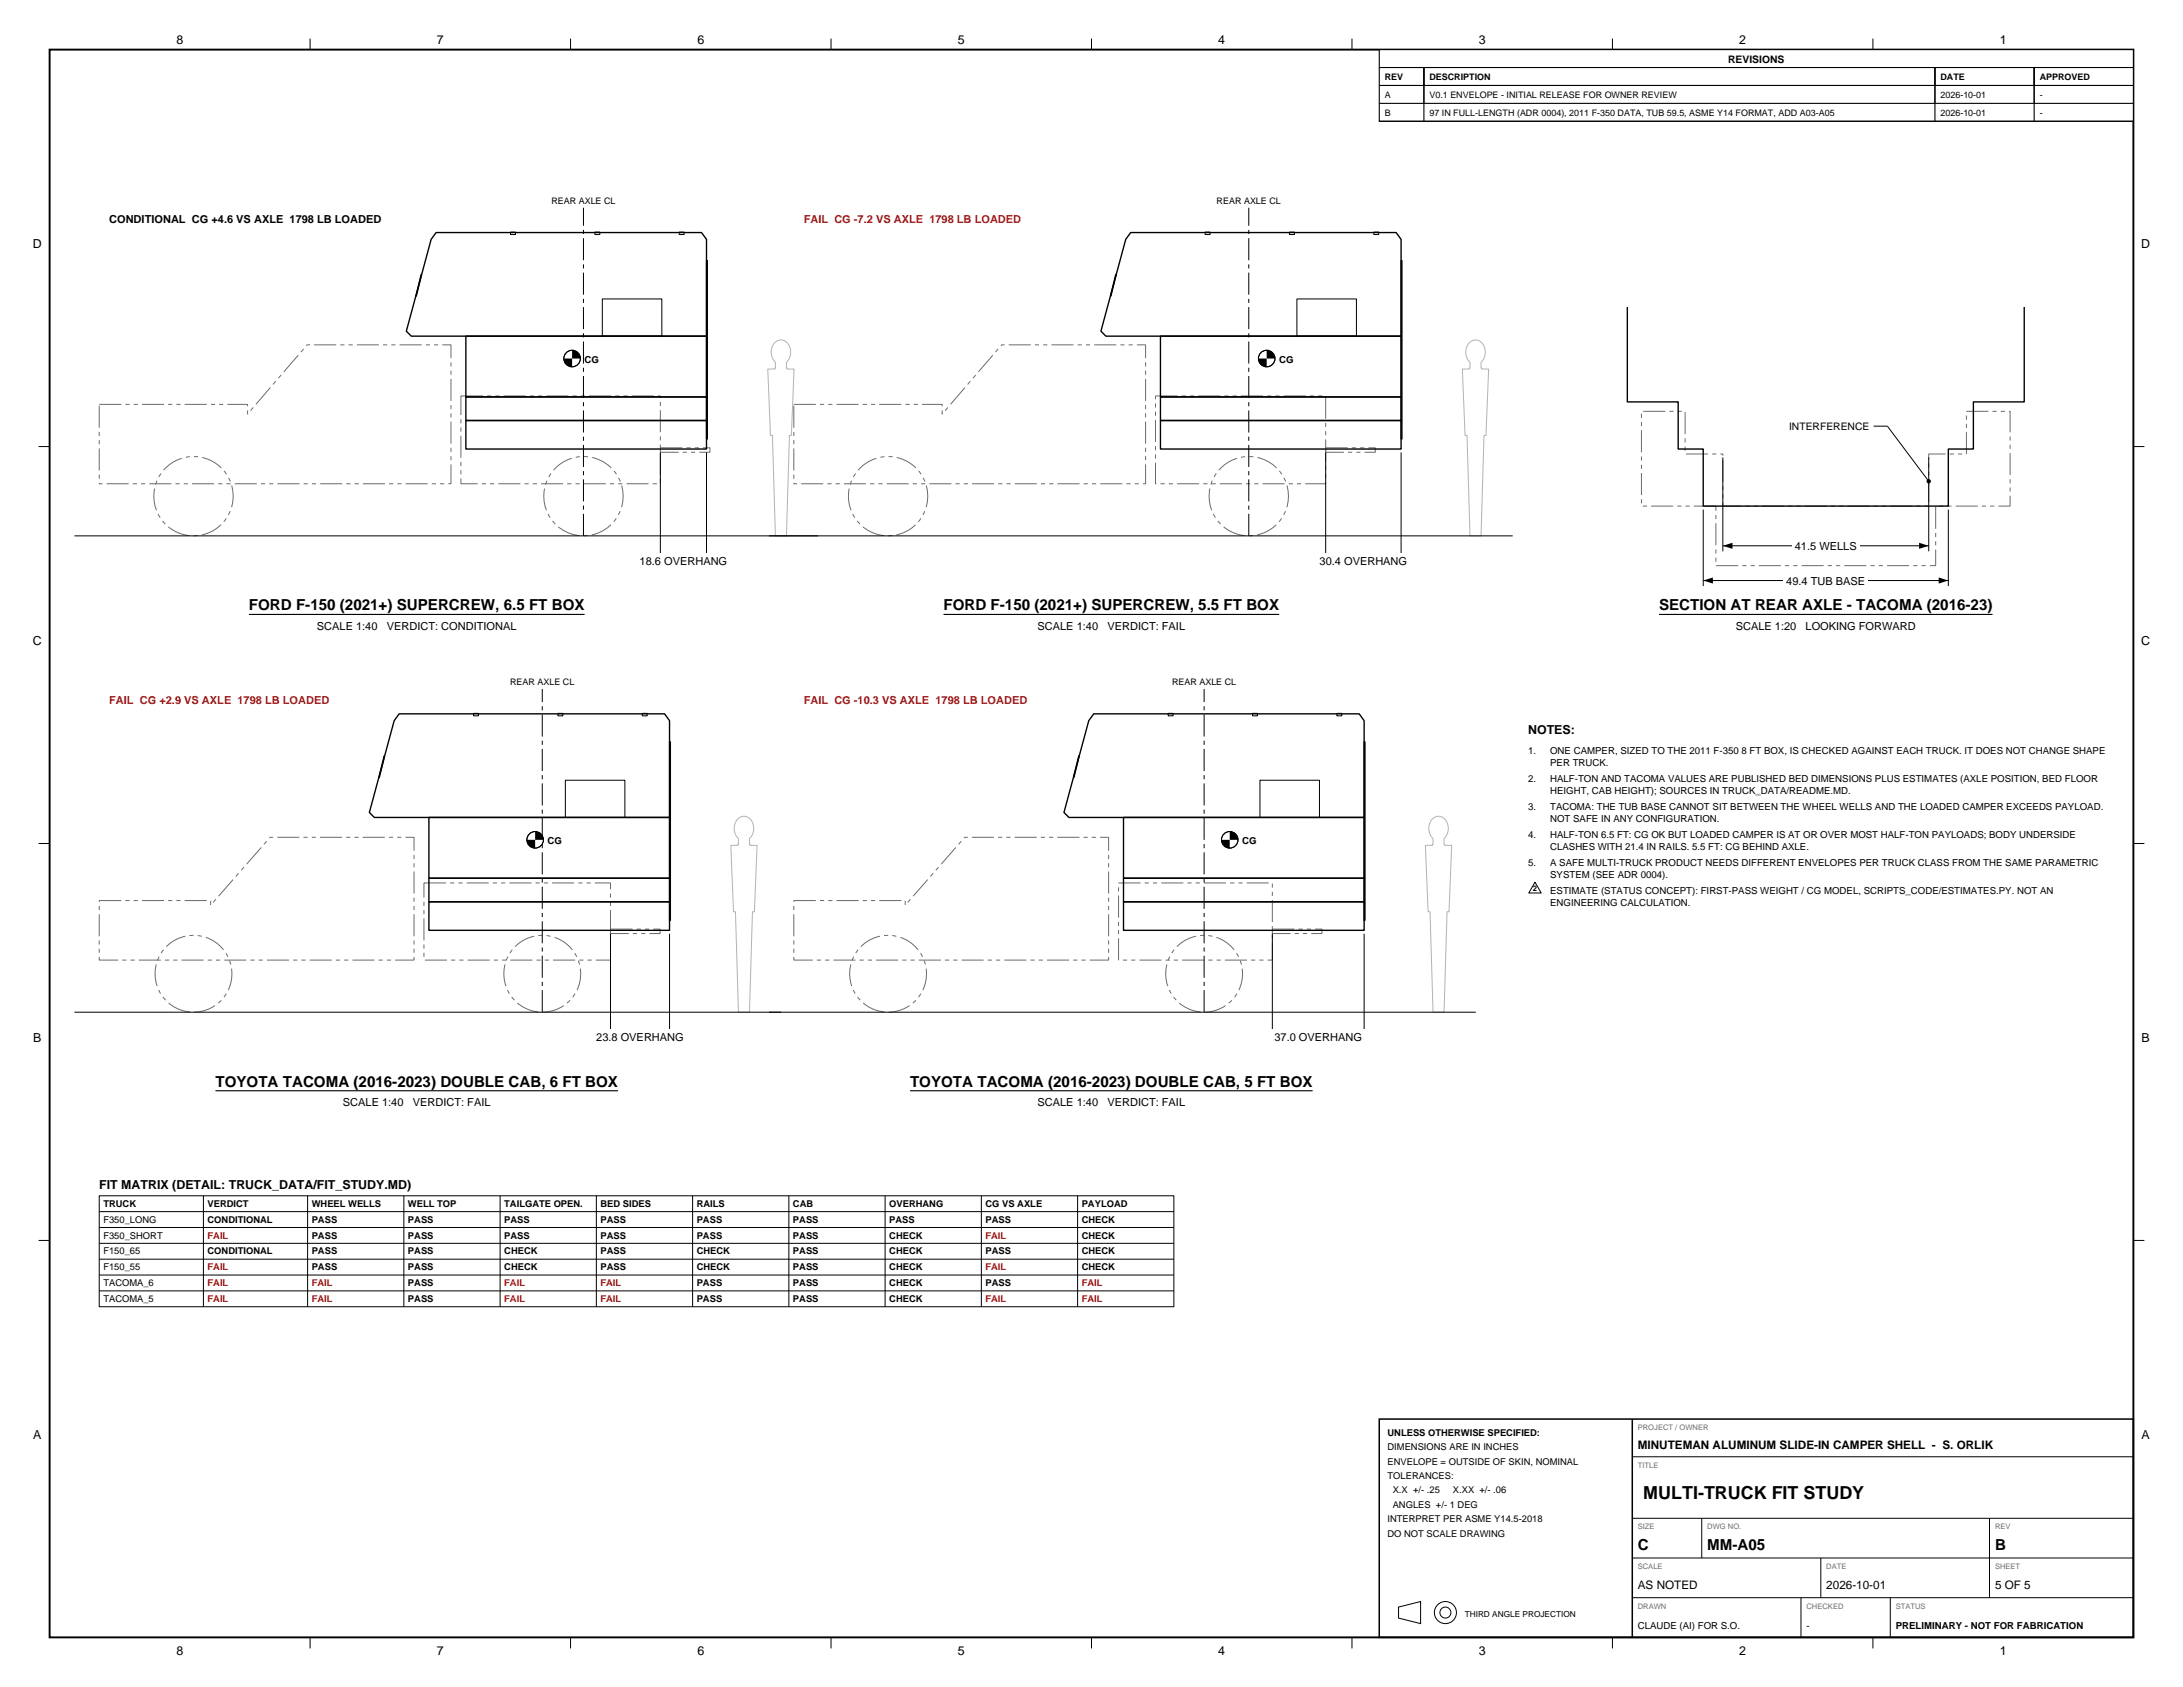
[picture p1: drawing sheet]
<svg xmlns="http://www.w3.org/2000/svg" width="559mm" height="432mm" viewBox="0 0 559 432" stroke-linecap="round" stroke-linejoin="round" font-family="sans-serif">
<defs><g id="words">
<text font-size="4.6" x="420.7" y="383.7">MULTI-TRUCK FIT STUDY</text>
<g font-size="3.9">
<text x="63.7" y="156.2">FORD F-150 (2021+) SUPERCREW, 6.5 FT BOX</text>
<text x="241.5" y="156.2">FORD F-150 (2021+) SUPERCREW, 5.5 FT BOX</text>
<text x="424.7" y="156.2">SECTION AT REAR AXLE - TACOMA (2016-23)</text>
<text x="55.1" y="278.1">TOYOTA TACOMA (2016-2023) DOUBLE CAB, 6 FT BOX</text>
<text x="232.9" y="278.1">TOYOTA TACOMA (2016-2023) DOUBLE CAB, 5 FT BOX</text>
<text x="419.2" y="396.7">C</text>
<text x="437" y="396.7">MM-A05</text>
<text x="510.7" y="396.7">B</text>
</g>
<g font-size="3.2">
<text x="45.2" y="11.3">8</text>
<text x="111.8" y="11.3">7</text>
<text x="178.5" y="11.3">6</text>
<text x="245.2" y="11.3">5</text>
<text x="311.9" y="11.3">4</text>
<text x="378.5" y="11.3">3</text>
<text x="445.2" y="11.3">2</text>
<text x="511.9" y="11.3">1</text>
<text x="8.4" y="63.5">D</text>
<text x="548.1" y="63.5">D</text>
<text x="8.4" y="165.1">C</text>
<text x="548.1" y="165.1">C</text>
<text x="391.2" y="188">NOTES:</text>
<text x="8.5" y="266.7">B</text>
<text x="548.2" y="266.7">B</text>
<text x="25.4" y="304.3">FIT MATRIX (DETAIL: TRUCK_DATA/FIT_STUDY.MD)</text>
<text x="8.5" y="368.3">A</text>
<text x="548.2" y="368.3">A</text>
<text x="45.2" y="423.7">8</text>
<text x="111.8" y="423.7">7</text>
<text x="178.5" y="423.7">6</text>
<text x="245.2" y="423.7">5</text>
<text x="311.9" y="423.7">4</text>
<text x="378.5" y="423.7">3</text>
<text x="445.2" y="423.7">2</text>
<text x="511.9" y="423.7">1</text>
</g>
<g font-size="3">
<text x="419.2" y="370.8">MINUTEMAN ALUMINUM SLIDE-IN CAMPER SHELL - S. ORLIK</text>
<text x="419.2" y="406.8">AS NOTED</text>
<text x="467.5" y="406.8">2026-10-01</text>
<text x="510.7" y="406.8">5 OF 5</text>
</g>
<g font-size="2.8">
<text x="27.9" y="57">CONDITIONAL CG +4.6 VS AXLE 1798 LB LOADED</text>
<text x="459.4" y="140.8">41.5 WELLS</text>
<text x="163.7" y="144.6">18.6 OVERHANG</text>
<text x="337.8" y="144.6">30.4 OVERHANG</text>
<text x="457.2" y="149.6">49.4 TUB BASE</text>
<text x="81.1" y="161.1">SCALE 1:40</text>
<text x="99" y="161.1">VERDICT: CONDITIONAL</text>
<text x="265.6" y="161.1">SCALE 1:40</text>
<text x="283.5" y="161.1">VERDICT: FAIL</text>
<text x="444.3" y="161.1">SCALE 1:20</text>
<text x="462.2" y="161.1">LOOKING FORWARD</text>
<text x="152.6" y="266.5">23.8 OVERHANG</text>
<text x="326.2" y="266.5">37.0 OVERHANG</text>
<text x="87.8" y="283.1">SCALE 1:40</text>
<text x="105.7" y="283.1">VERDICT: FAIL</text>
<text x="265.6" y="283.1">SCALE 1:40</text>
<text x="283.5" y="283.1">VERDICT: FAIL</text>
</g>
<g font-size="2.8" fill="#bf0d0d">
<text x="205.7" y="57">FAIL CG -7.2 VS AXLE 1798 LB LOADED</text>
<text x="27.9" y="180.2">FAIL CG +2.9 VS AXLE 1798 LB LOADED</text>
<text x="205.7" y="180.2">FAIL CG -10.3 VS AXLE 1798 LB LOADED</text>
</g>
<g font-size="2.6">
<text x="442.4" y="16.2">REVISIONS</text>
<text x="458" y="110.1">INTERFERENCE</text>
</g>
<g font-size="2.5">
<text x="149.6" y="92.8">CG</text>
<text x="327.4" y="92.8">CG</text>
<text x="391.2" y="192.9">1.</text>
<text x="396.8" y="192.9">ONE CAMPER, SIZED TO THE 2011 F-350 8 FT BOX, IS CHECKED AGAINST EACH TRUCK. IT DOES NOT CHANGE SHAPE</text>
<text x="396.8" y="196.1">PER TRUCK.</text>
<text x="391.2" y="200.1">2.</text>
<text x="396.8" y="200.1">HALF-TON AND TACOMA VALUES ARE PUBLISHED BED DIMENSIONS PLUS ESTIMATES (AXLE POSITION, BED FLOOR</text>
<text x="396.8" y="203.3">HEIGHT, CAB HEIGHT); SOURCES IN TRUCK_DATA/README.MD.</text>
<text x="391.2" y="207.2">3.</text>
<text x="396.8" y="207.2">TACOMA: THE TUB BASE CANNOT SIT BETWEEN THE WHEEL WELLS AND THE LOADED CAMPER EXCEEDS PAYLOAD.</text>
<text x="391.2" y="214.4">4.</text>
<text x="396.8" y="210.4">NOT SAFE IN ANY CONFIGURATION.</text>
<text x="396.8" y="214.4">HALF-TON 6.5 FT: CG OK BUT LOADED CAMPER IS AT OR OVER MOST HALF-TON PAYLOADS; BODY UNDERSIDE</text>
<text x="140.2" y="216">CG</text>
<text x="318" y="216">CG</text>
<text x="391.2" y="221.5">5.</text>
<text x="396.8" y="217.6">CLASHES WITH 21.4 IN RAILS. 5.5 FT: CG BEHIND AXLE.</text>
<text x="396.8" y="221.5">A SAFE MULTI-TRUCK PRODUCT NEEDS DIFFERENT ENVELOPES PER TRUCK CLASS FROM THE SAME PARAMETRIC</text>
<text x="396.8" y="224.8">SYSTEM (SEE ADR 0004).</text>
<text x="396.8" y="228.7">ESTIMATE (STATUS CONCEPT): FIRST-PASS WEIGHT / CG MODEL, SCRIPTS_CODE/ESTIMATES.PY. NOT AN</text>
<text x="396.8" y="231.9">ENGINEERING CALCULATION.</text>
<text x="419.2" y="417">CLAUDE (AI) FOR S.O.</text>
<text x="462.4" y="417">-</text>
<text x="485.3" y="417">PRELIMINARY - NOT FOR FABRICATION</text>
</g>
<g font-size="2.4">
<text x="26.5" y="308.9">TRUCK</text>
<text x="53.1" y="308.9">VERDICT</text>
<text x="79.8" y="308.9">WHEEL WELLS</text>
<text x="104.4" y="308.9">WELL TOP</text>
<text x="129.1" y="308.9">TAILGATE OPEN.</text>
<text x="153.7" y="308.9">BED SIDES</text>
<text x="178.4" y="308.9">RAILS</text>
<text x="203" y="308.9">CAB</text>
<text x="227.6" y="308.9">OVERHANG</text>
<text x="252.3" y="308.9">CG VS AXLE</text>
<text x="276.9" y="308.9">PAYLOAD</text>
<text x="26.5" y="312.9">F350_LONG</text>
<text x="26.5" y="317">F350_SHORT</text>
<text x="53.1" y="312.9">CONDITIONAL</text>
<text x="79.8" y="312.9">PASS</text>
<text x="79.8" y="317">PASS</text>
<text x="104.4" y="312.9">PASS</text>
<text x="104.4" y="317">PASS</text>
<text x="129.1" y="312.9">PASS</text>
<text x="129.1" y="317">PASS</text>
<text x="153.7" y="312.9">PASS</text>
<text x="153.7" y="317">PASS</text>
<text x="178.4" y="312.9">PASS</text>
<text x="178.4" y="317">PASS</text>
<text x="203" y="312.9">PASS</text>
<text x="203" y="317">PASS</text>
<text x="227.6" y="312.9">PASS</text>
<text x="227.6" y="317">CHECK</text>
<text x="252.3" y="312.9">PASS</text>
<text x="276.9" y="312.9">CHECK</text>
<text x="276.9" y="317">CHECK</text>
<text x="26.5" y="321.1">F150_65</text>
<text x="53.1" y="321.1">CONDITIONAL</text>
<text x="79.8" y="321.1">PASS</text>
<text x="104.4" y="321.1">PASS</text>
<text x="129.1" y="321.1">CHECK</text>
<text x="153.7" y="321.1">PASS</text>
<text x="178.4" y="321.1">CHECK</text>
<text x="203" y="321.1">PASS</text>
<text x="227.6" y="321.1">CHECK</text>
<text x="252.3" y="321.1">PASS</text>
<text x="276.9" y="321.1">CHECK</text>
<text x="26.5" y="325.1">F150_55</text>
<text x="26.5" y="329.2">TACOMA_6</text>
<text x="79.8" y="325.1">PASS</text>
<text x="104.4" y="325.1">PASS</text>
<text x="104.4" y="329.2">PASS</text>
<text x="129.1" y="325.1">CHECK</text>
<text x="153.7" y="325.1">PASS</text>
<text x="178.4" y="325.1">CHECK</text>
<text x="178.4" y="329.2">PASS</text>
<text x="203" y="325.1">PASS</text>
<text x="203" y="329.2">PASS</text>
<text x="227.6" y="325.1">CHECK</text>
<text x="227.6" y="329.2">CHECK</text>
<text x="252.3" y="329.2">PASS</text>
<text x="276.9" y="325.1">CHECK</text>
<text x="26.5" y="333.2">TACOMA_5</text>
<text x="104.4" y="333.2">PASS</text>
<text x="178.4" y="333.2">PASS</text>
<text x="203" y="333.2">PASS</text>
<text x="227.6" y="333.2">CHECK</text>
<text x="355.2" y="367.5">UNLESS OTHERWISE SPECIFIED:</text>
<text x="355.2" y="371.2">DIMENSIONS ARE IN INCHES</text>
<text x="355.2" y="374.9">ENVELOPE = OUTSIDE OF SKIN, NOMINAL</text>
<text x="355.2" y="378.6">TOLERANCES:</text>
<text x="356.5" y="382.3">X.X +/- .25</text>
<text x="371.9" y="382.3">X.XX +/- .06</text>
<text x="355.2" y="389.7">INTERPRET PER ASME Y14.5-2018</text>
<text x="356.5" y="386">ANGLES +/- 1 DEG</text>
<text x="355.2" y="393.4">DO NOT SCALE DRAWING</text>
</g>
<g font-size="2.4" fill="#bf0d0d">
<text x="53.1" y="317">FAIL</text>
<text x="252.3" y="317">FAIL</text>
<text x="53.1" y="325.1">FAIL</text>
<text x="53.1" y="329.2">FAIL</text>
<text x="79.8" y="329.2">FAIL</text>
<text x="129.1" y="329.2">FAIL</text>
<text x="153.7" y="329.2">FAIL</text>
<text x="252.3" y="325.1">FAIL</text>
<text x="276.9" y="329.2">FAIL</text>
<text x="53.1" y="333.2">FAIL</text>
<text x="79.8" y="333.2">FAIL</text>
<text x="129.1" y="333.2">FAIL</text>
<text x="153.7" y="333.2">FAIL</text>
<text x="252.3" y="333.2">FAIL</text>
<text x="276.9" y="333.2">FAIL</text>
</g>
<g font-size="2.3">
<text x="354.5" y="20.5">REV</text>
<text x="365.9" y="20.5">DESCRIPTION</text>
<text x="496.7" y="20.5">DATE</text>
<text x="522.1" y="20.5">APPROVED</text>
<text x="354.5" y="25">A</text>
<text x="354.5" y="29.6">B</text>
<text x="365.9" y="25">V0.1 ENVELOPE - INITIAL RELEASE FOR OWNER REVIEW</text>
<text x="365.9" y="29.6">97 IN FULL-LENGTH (ADR 0004), 2011 F-350 DATA, TUB 59.5, ASME Y14 FORMAT, ADD A03-A05</text>
<text x="496.7" y="25">2026-10-01</text>
<text x="496.7" y="29.6">2026-10-01</text>
<text x="522.1" y="25">-</text>
<text x="522.1" y="29.6">-</text>
<text x="141.1" y="52.1">REAR AXLE CL</text>
<text x="311.4" y="52.1">REAR AXLE CL</text>
<text x="130.6" y="175.3">REAR AXLE CL</text>
<text x="300" y="175.3">REAR AXLE CL</text>
</g>
<text font-size="2.1" x="374.9" y="413.8">THIRD ANGLE PROJECTION</text>
<text font-size="2" x="392.4" y="228.1">2</text>
<g font-size="1.9" fill="#6b6b6b">
<text x="419.2" y="366">PROJECT / OWNER</text>
<text x="419.2" y="375.7">TITLE</text>
<text x="419.2" y="391.4">SIZE</text>
<text x="437" y="391.4">DWG NO.</text>
<text x="510.7" y="391.4">REV</text>
<text x="419.2" y="401.6">SCALE</text>
<text x="467.5" y="401.6">DATE</text>
<text x="510.7" y="401.6">SHEET</text>
<text x="419.2" y="411.8">DRAWN</text>
<text x="462.4" y="411.8">CHECKED</text>
<text x="485.3" y="411.8">STATUS</text>
</g>
</g></defs>
<path d="M12.7 12.7h533.4v406.4h-533.4z" fill="none" stroke="#000" stroke-width=".49"/>
<g fill="none" stroke="#000" stroke-width=".26">
<path d="M79.4 9.9v2.8M146 9.9v2.8M212.7 9.9v2.8M279.4 9.9v2.8M346.1 9.9v2.8M412.7 9.9v2.8M479.4 9.9v2.8M9.9 114.3h2.8M546.1 114.3h2.8M9.9 215.9h2.8M546.1 215.9h2.8M9.9 317.5h2.8"/>
<path d="M546.1 317.5h2.8M417.8 372.9h128.3M417.8 388.6h128.3M417.8 398.8h128.3M435.6 388.6v10.2M466.1 398.8v10.1M509.3 388.6v20.3M79.4 419.1v2.8M146 419.1v2.8M212.7 419.1v2.8M279.4 419.1v2.8M346.1 419.1v2.8"/>
<path d="M358 411.3l5.6-1.4v5.7l-5.6-1.4zM412.7 419.1v2.8M417.8 408.9h128.3M461 408.9v10.2M479.4 419.1v2.8M483.9 408.9v10.2"/>
<circle cx="370" cy="412.7" r="2.82"/>
<circle cx="370" cy="412.7" r="1.41"/>
</g>
<path d="M353.1 363.2h193v55.9h-193zM417.8 363.2v55.9" fill="none" stroke="#000" stroke-width=".39"/>
<path d="M353.1 12.7h193v18.3h-193z" fill-rule="evenodd" fill="#fff" stroke="#000" stroke-width=".28"/>
<path d="M353.1 17.3h193M364.5 17.3v13.7M495.3 17.3v13.7M520.7 17.3v13.7M353.1 21.9h193M353.1 26.5h193M353.1 31h193" fill="none" stroke="#000" stroke-width=".28"/>
<g fill="none" stroke="#6b6b6b" stroke-width=".26" stroke-dasharray="5.6 1.1 1.1 1.1 1.1 1.1" stroke-linecap="butt">
<path d="M25.4 103.5h38v2.5l15.2-17.7h36.8v35.5h-90zM118 101.3h51v22.5h-51zM169 114.6h12.7v1.2h-12.7z"/>
<circle cx="49.5" cy="127" r="10.2"/>
<circle cx="149.4" cy="127" r="10.2"/>
</g>
<path d="M198.4 87.6a2.44 2.44 0 0 1 2.7-.3 2.44 2.44 0 0 1 1.3 2.4 3.4 3.4 0 0 1-1.1 3v1.5h.2v.3h1.8l-.7 17h-.5l-.8 25.7h-2.8l-.8-25.7h-.5l-.7-17h1.8v-.3h.2v-1.5a3.6 3.6 0 0 1-.1-5.1z" fill="none" stroke="#b3b3b3" stroke-width=".26"/>
<path d="M111.6 59.5h68l1.2 1.8v24.7h-75.5l-1.3-1.2 6.4-23.5zM119.3 86h61.5v15.6h-61.5zM119.3 107.6h61.5v7.3h-61.5zM119.3 101.6h61.5v6h-61.5z" fill="none" stroke="#000" stroke-width=".35"/>
<path d="M130.7 59.4h1.3v.6h-1.3zM152.3 59.4h1.2v.6h-1.2zM173.9 59.4h1.2v.6h-1.2zM107.8 70.2l.2 .1-1.4 5.5h-.2zM154.2 76.5h15.2v9.5h-15.2zM180.8 66.7h.3v45.7h-.3zM19 137.2h190.4" fill="none" stroke="#000" stroke-width=".26"/>
<path d="M149.4 137.2v-84" fill="none" stroke="#000" stroke-width=".26" stroke-dasharray="5.6 1.1 1.1 1.1" stroke-linecap="butt"/>
<circle cx="146.4" cy="91.8" r="2.12" fill="#fff" stroke="#000" stroke-width=".26"/>
<g fill="#000">
<path d="M169 143.5l2.5-.8v1.6zM178.4 142.7l2.4 .8-2.4 .8z"/>
<path d="M146.4 89.7a2.12 2.12 0 0 1 2.2 2.1h-2.2z" fill-rule="evenodd"/>
<path d="M144.3 91.8h2.1v2.1a2.12 2.12 0 0 1-2.1-2.1z" fill-rule="evenodd"/>
</g>
<g fill="none" stroke="#000" stroke-width=".26">
<path d="M169 115.8v29.1M180.8 115.8v29.1M169 143.5h11.8"/>
<circle cx="146.4" cy="91.8" r="2.12"/>
</g>
<path d="M63.7 157.3h85.9" fill="none" stroke="#000" stroke-width=".28"/>
<path d="M163 141.6h23.9v3.9h-23.9z" fill-rule="evenodd" fill="#fff"/>
<g fill="none" stroke="#6b6b6b" stroke-width=".26" stroke-dasharray="5.6 1.1 1.1 1.1 1.1 1.1" stroke-linecap="butt">
<path d="M203.2 103.5h38v2.5l15.2-17.7h36.8v35.5h-90zM295.8 101.3h43.5v22.5h-43.5zM339.3 114.6h12.7v1.2h-12.7z"/>
<circle cx="227.3" cy="127" r="10.2"/>
<circle cx="319.7" cy="127" r="10.2"/>
</g>
<path d="M376.2 87.6a2.44 2.44 0 0 1 2.7-.3 2.44 2.44 0 0 1 1.3 2.4 3.4 3.4 0 0 1-1.1 3v1.5h.2v.3h1.8l-.7 17h-.5l-.8 25.7h-2.8l-.8-25.7h-.5l-.7-17h1.8v-.3h.2v-1.5a3.6 3.6 0 0 1-.1-5.1z" fill="none" stroke="#b3b3b3" stroke-width=".26"/>
<path d="M289.4 59.5h68l1.2 1.8v24.7h-75.5l-1.3-1.2 6.4-23.5zM297.1 86h61.5v15.6h-61.5zM297.1 107.6h61.5v7.3h-61.5zM297.1 101.6h61.5v6h-61.5z" fill="none" stroke="#000" stroke-width=".35"/>
<path d="M308.5 59.4h1.3v.6h-1.3zM330.1 59.4h1.2v.6h-1.2zM351.7 59.4h1.2v.6h-1.2zM285.6 70.2l.2 .1-1.4 5.5h-.2zM332 76.5h15.2v9.5h-15.2zM358.6 66.7h.3v45.7h-.3zM196.8 137.2h190.4" fill="none" stroke="#000" stroke-width=".26"/>
<path d="M319.7 137.2v-84" fill="none" stroke="#000" stroke-width=".26" stroke-dasharray="5.6 1.1 1.1 1.1" stroke-linecap="butt"/>
<circle cx="324.2" cy="91.8" r="2.12" fill="#fff" stroke="#000" stroke-width=".26"/>
<g fill="#000">
<path d="M339.3 143.5l2.5-.8v1.6zM356.2 142.7l2.4 .8-2.4 .8z"/>
<path d="M324.2 89.7a2.12 2.12 0 0 1 2.2 2.1h-2.2z" fill-rule="evenodd"/>
<path d="M322.1 91.8h2.1v2.1a2.12 2.12 0 0 1-2.1-2.1z" fill-rule="evenodd"/>
</g>
<g fill="none" stroke="#000" stroke-width=".26">
<path d="M339.3 115.8v29.1M358.6 115.8v29.1M339.3 143.5h19.3"/>
<circle cx="324.2" cy="91.8" r="2.12"/>
</g>
<path d="M241.5 157.3h85.9" fill="none" stroke="#000" stroke-width=".28"/>
<path d="M337.1 141.6h23.8v3.9h-23.8z" fill-rule="evenodd" fill="#fff"/>
<g fill="none" stroke="#6b6b6b" stroke-width=".26" stroke-dasharray="5.6 1.1 1.1 1.1 1.1 1.1" stroke-linecap="butt">
<path d="M25.4 230.5h28.5v1.2l15.3-17.4h36.8v31.4h-80.6zM108.5 226h47.8v19.7h-47.8zM156.3 237.8h12.7v1.2h-12.7z"/>
<circle cx="49.5" cy="249.2" r="9.8"/>
<circle cx="138.8" cy="249.2" r="9.8"/>
</g>
<path d="M188.9 209.6a2.44 2.44 0 0 1 2.7-.3 2.44 2.44 0 0 1 1.3 2.3 3.4 3.4 0 0 1-1.1 3v1.5h.2v.3h1.8l-.7 17h-.5l-.8 25.7h-2.8l-.7-25.7h-.5l-.7-17h1.8v-.3h.1v-1.5a3.6 3.6 0 0 1-.1-5z" fill="none" stroke="#b3b3b3" stroke-width=".26"/>
<path d="M102.2 182.7h67.9l1.3 1.8v24.7h-75.6l-1.2-1.2 6.3-23.5zM109.8 209.2h61.6v15.6h-61.6zM109.8 230.8h61.6v7.3h-61.6zM109.8 224.8h61.6v6h-61.6z" fill="none" stroke="#000" stroke-width=".35"/>
<path d="M98.3 193.4l.2 .1-1.4 5.5h-.1zM121.2 182.6h1.3v.6h-1.3zM142.8 182.6h1.3v.6h-1.3zM144.7 199.7h15.3v9.5h-15.3zM164.4 182.6h1.3v.6h-1.3zM171.4 189.9h.2v45.7h-.2zM19 259.1h181" fill="none" stroke="#000" stroke-width=".26"/>
<path d="M138.8 259.1v-82.7" fill="none" stroke="#000" stroke-width=".26" stroke-dasharray="5.6 1.1 1.1 1.1" stroke-linecap="butt"/>
<circle cx="137" cy="215" r="2.12" fill="#fff" stroke="#000" stroke-width=".26"/>
<g fill="#000">
<path d="M156.3 265.4l2.4-.7v1.5zM168.9 264.7l2.5 .7-2.5 .8z"/>
<path d="M137 212.8a2.12 2.12 0 0 1 2.1 2.2h-2.1z" fill-rule="evenodd"/>
<path d="M134.9 215h2.1v2.1a2.12 2.12 0 0 1-2.1-2.1z" fill-rule="evenodd"/>
</g>
<g fill="none" stroke="#000" stroke-width=".26">
<path d="M156.3 239v27.8M171.4 239v27.8M156.3 265.4h15.1"/>
<circle cx="137" cy="215" r="2.12"/>
</g>
<path d="M55.1 279.2h103.1" fill="none" stroke="#000" stroke-width=".28"/>
<path d="M151.9 263.5h23.8v3.9h-23.8z" fill-rule="evenodd" fill="#fff"/>
<g fill="none" stroke="#6b6b6b" stroke-width=".26" stroke-dasharray="5.6 1.1 1.1 1.1 1.1 1.1" stroke-linecap="butt">
<path d="M203.2 230.5h28.5v1.2l15.3-17.4h36.8v31.4h-80.6zM286.3 226h39.4v19.7h-39.4zM325.7 237.8h12.7v1.2h-12.7z"/>
<circle cx="227.3" cy="249.2" r="9.8"/>
<circle cx="308.2" cy="249.2" r="9.8"/>
</g>
<path d="M366.7 209.6a2.44 2.44 0 0 1 2.7-.3 2.44 2.44 0 0 1 1.3 2.3 3.4 3.4 0 0 1-1.1 3v1.5h.2v.3h1.8l-.7 17h-.5l-.8 25.7h-2.8l-.7-25.7h-.5l-.7-17h1.8v-.3h.1v-1.5a3.6 3.6 0 0 1-.1-5z" fill="none" stroke="#b3b3b3" stroke-width=".26"/>
<path d="M280 182.7h67.9l1.3 1.8v24.7h-75.6l-1.2-1.2 6.3-23.5zM287.6 209.2h61.6v15.6h-61.6zM287.6 230.8h61.6v7.3h-61.6zM287.6 224.8h61.6v6h-61.6z" fill="none" stroke="#000" stroke-width=".35"/>
<path d="M276.1 193.4l.2 .1-1.4 5.5h-.1zM299 182.6h1.3v.6h-1.3zM320.6 182.6h1.3v.6h-1.3zM322.5 199.7h15.3v9.5h-15.3zM342.2 182.6h1.3v.6h-1.3zM349.2 189.9h.2v45.7h-.2zM196.8 259.1h181" fill="none" stroke="#000" stroke-width=".26"/>
<path d="M308.2 259.1v-82.7" fill="none" stroke="#000" stroke-width=".26" stroke-dasharray="5.6 1.1 1.1 1.1" stroke-linecap="butt"/>
<circle cx="314.8" cy="215" r="2.12" fill="#fff" stroke="#000" stroke-width=".26"/>
<g fill="#000">
<path d="M325.7 265.4l2.5-.7v1.5zM346.7 264.7l2.5 .7-2.5 .8z"/>
<path d="M314.8 212.8a2.12 2.12 0 0 1 2.1 2.2h-2.1z" fill-rule="evenodd"/>
<path d="M312.7 215h2.1v2.1a2.12 2.12 0 0 1-2.1-2.1z" fill-rule="evenodd"/>
</g>
<g fill="none" stroke="#000" stroke-width=".26">
<path d="M325.7 239v27.8M349.2 239v27.8M325.7 265.4h23.5"/>
<circle cx="314.8" cy="215" r="2.12"/>
</g>
<path d="M232.9 279.2h103.1" fill="none" stroke="#000" stroke-width=".28"/>
<path d="M325.5 263.5h23.9v3.9h-23.9z" fill-rule="evenodd" fill="#fff"/>
<path d="M420.2 105.3h11.2v10.9h9.6v13.3h52.7v-13.3h9.7v-10.9h11.1v24.2h-19v15.3h-56.3v-15.3h-19z" fill="none" stroke="#6b6b6b" stroke-width=".26" stroke-dasharray="5.6 1.1 1.1 1.1 1.1 1.1" stroke-linecap="butt"/>
<path d="M416.6 78.7v24.2h13v12h6.4v14.6h62.7v-14.6h6.4v-12h13.1v-24.2" fill="none" stroke="#000" stroke-width=".35"/>
<path d="M424.7 157.3h85.4" fill="none" stroke="#000" stroke-width=".28"/>
<path d="M441 117.1v24M493.7 117.1v24M441 139.7h52.7" fill="none" stroke="#000" stroke-width=".26"/>
<path d="M441 139.7l2.5-.8v1.6zM491.2 138.9l2.5 .8-2.5 .8z" fill="#000"/>
<path d="M458.7 137.8h17.3v3.8h-17.3z" fill-rule="evenodd" fill="#fff"/>
<path d="M436 130.4v19.6M498.7 130.4v19.6M436 148.6h62.7" fill="none" stroke="#000" stroke-width=".26"/>
<path d="M436 148.6l2.5-.8v1.6zM496.3 147.8l2.4 .8-2.4 .8z" fill="#000"/>
<path d="M456.5 146.6h21.7v3.9h-21.7z" fill-rule="evenodd" fill="#fff"/>
<g fill="none" stroke="#000" stroke-width=".26">
<path d="M479.6 109.1h3.5l10.6 14.1M25.4 306.1h275.1v28.4h-275.1zM25.4 310.1h275.1M25.4 314.2h275.1M25.4 318.2h275.1M52.1 306.1v28.4M78.7 306.1v28.4M103.4 306.1v28.4M128 306.1v28.4M152.7 306.1v28.4M177.3 306.1v28.4M201.9 306.1v28.4"/>
<path d="M226.6 306.1v28.4M251.2 306.1v28.4M275.8 306.1v28.4M25.4 322.3h275.1M25.4 326.4h275.1M25.4 330.4h275.1"/>
</g>
<circle cx="493.7" cy="123.2" r=".56" fill="#000"/>
<path d="M392.9 225.8l1.6 2.8h-3.2z" fill="#fff" stroke="#000" stroke-width=".26"/>
<use href="#words"/>
</svg>
